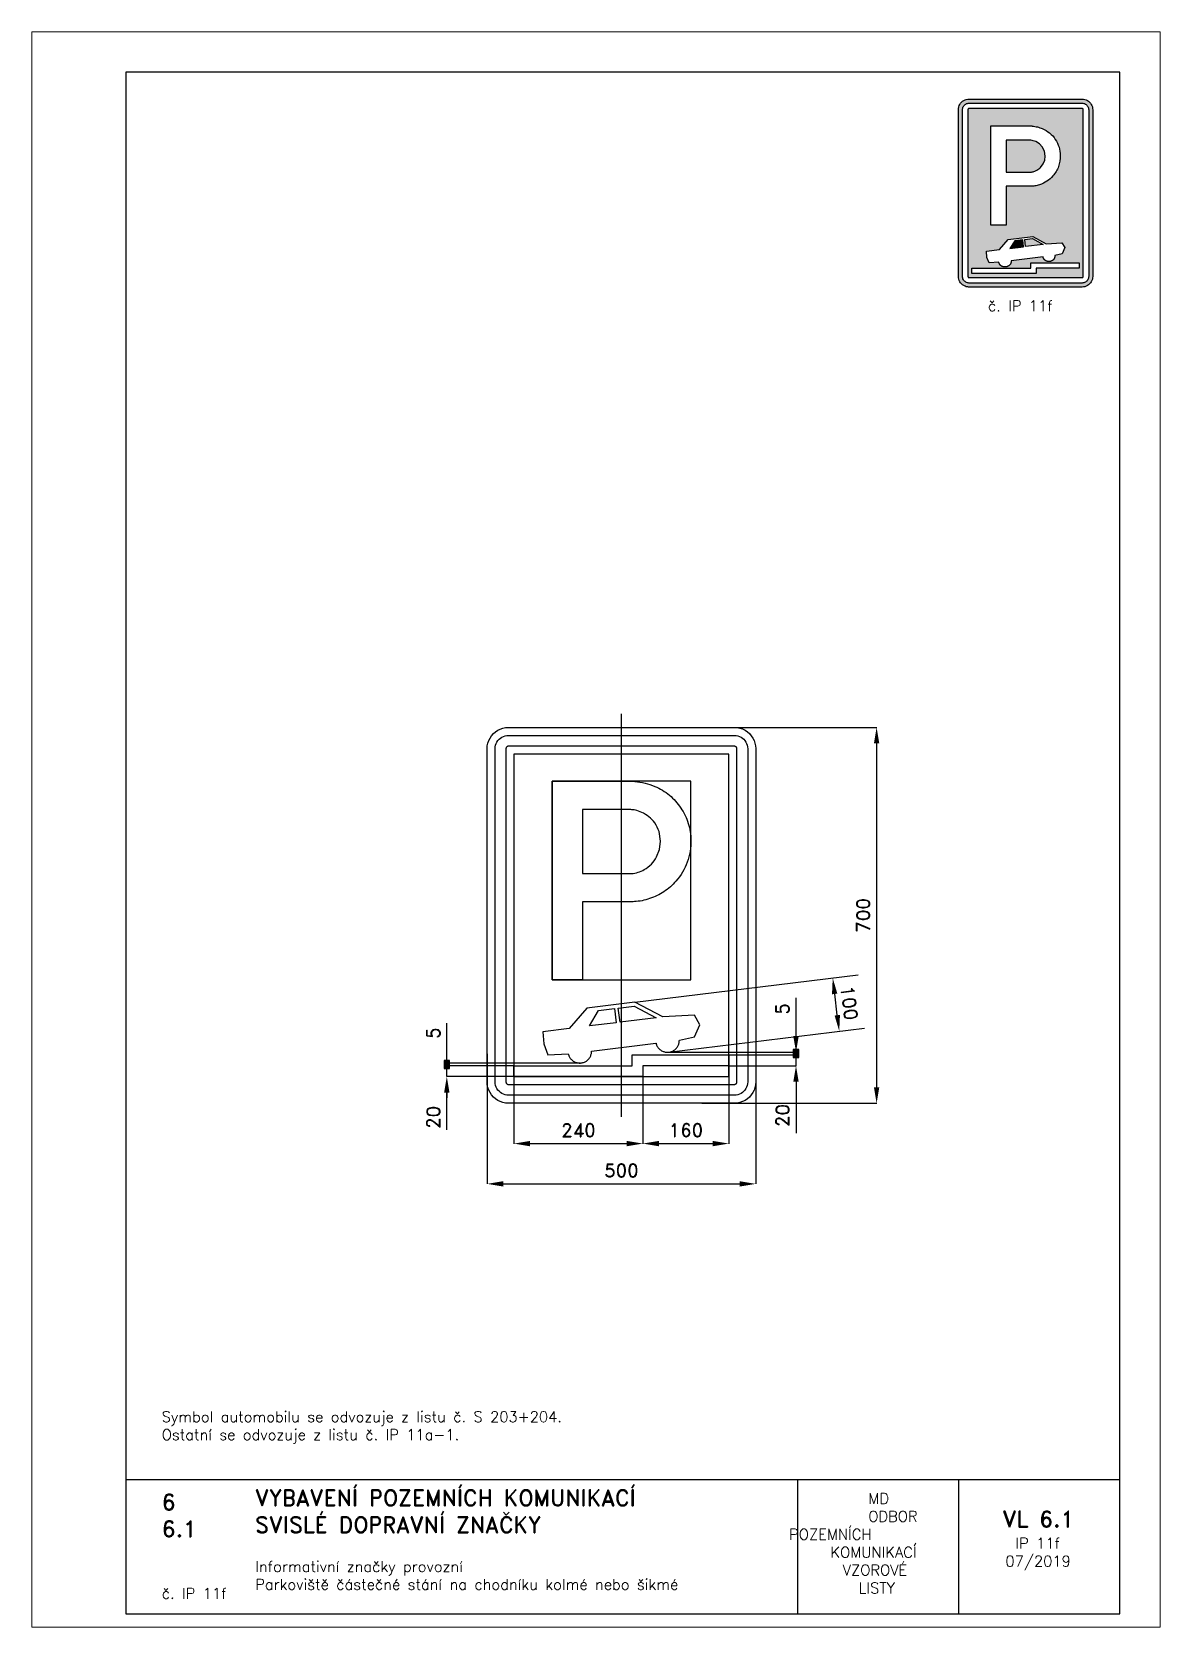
# Paper-space layout 'IP 11f' of a CAD drawing. Header units: millimetres. Extents: x 0 to 210, y 0 to 297.
# The model-space entities are those that its viewports show. They can reach past a viewport. Long polylines and large blocks are cut down to what shows.
import ezdxf

# ---------------------------------------------------------------- set-up
doc = ezdxf.new("R2010")
doc.units = ezdxf.units.MM
doc.header["$LTSCALE"] = 5
doc.linetypes.add('ČERCHOVANÁX2', pattern=[2, 1, -0.5, 0, -0.5])
doc.linetypes.add('ČÁRKOVANÁX2', pattern=[1.5, 1, -0.5])
for name, color, linetype in [('Kóty', 2, 'Continuous'), ('Rozpiska', 7, 'Continuous'), ('Značka', 7, 'Continuous')]:
    doc.layers.add(name, color=color, linetype=linetype)
doc.layers.add('Rámeček', color=6, linetype='Continuous', plot=False)
doc.styles.get("Standard").update_dxf_attribs({"font": 'romand.shx', "height": 25})
doc.dimstyles.get("Standard").update_dxf_attribs({"dimtxt": 25, "dimasz": 30, "dimexe": 0.18, "dimexo": 0.0625, "dimgap": 12.5, "dimtad": 1, "dimdec": 0, "dimzin": 0, "dimdsep": 46, "dimtxsty": 'Standard', "dimcen": 0.09, "dimadec": 0, "dimazin": 0, "dimtfac": 1, "dimtdec": 0, "dimtofl": 0, "dimtmove": 0, "dimatfit": 3, "dimfxl": 1, "dimtolj": 1, "dimtzin": 0, "dimarcsym": 0})

psp = doc.layouts.new('IP 11f')

# ---------------------------------------------------------------- texts
at = {"layer": 'Rozpiska', "color": 7, "attachment_point": 1}
for s, width, gutter_width, heights, insert, char_height in [('\\pi5.45238;č. IP 11f', 25, 75, [0], (172.4999999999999, 247.0033418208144), 2), ('\\PSymbol automobilu se odvozuje z listu č. S 203+204.{\\H1.83333x; }\\POstatní se odvozuje z listu č. IP 11a-1.{\\H1.55556x; }', 155.5010732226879, 100, [0], (24.16971776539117, 43.48877299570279), 2), ('6', 149.04217740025, 100, [0], (24.16971776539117, 24.77143633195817), 3), ('{\\C6;VYBAVENÍ POZEMNÍCH KOMUNIKACÍ\\P}SVISLÉ DOPRAVNÍ ZNAČKY{\\H1.34524x; }', 149.04217740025, 100, [0], (41.56166878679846, 25.56072462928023), 3), ('\\pi14.7414;{\\C6;MD\\P\\pi2.36044;}ODBOR POZEMNÍCH{\\H1.57143x; }\\P\\pi7.69378;KOMUNIKACÍ{\\H1.5x; }\\P\\pi9.97949;{\\C6;VZOROVÉ\\H1.47619x; \\H0.67742x;\\P\\pi12.93187;LISTY\\H1.26984x; }', 33.10184048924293, 100, [0], (140.9534725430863, 24.94523992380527), 2), ('\\pi1.03113;{\\H1.5x;\\C6;VL 6.1\\P\\pi3.41206;\\H0.66667x;IP 11f\\H1.66666x; \\H0.6x;\\P\\pi1.5549;07/2019\\H1.80159x; }', 16.06225436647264, 100, [0], (179.6550617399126, 21.60975232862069), 2), ('6.1', 149.04217740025, 100, [0], (24.16971776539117, 19.77734483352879), 3), ('{\\C6;Informativní značky provozní\\P}Parkoviště částečné stání na chodníku kolmé nebo šikmé{\\H1.83333x; }', 149.04217740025, 100, [0], (41.56166878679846, 12.28505153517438), 2), ('{\\C6;č. IP 11f}', 18.33049291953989, 100, [2.666666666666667], (24.16971776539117, 7.277565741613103), 2)]:
    psp.add_mtext_dynamic_manual_height_columns(s, width=width, gutter_width=gutter_width, heights=heights, dxfattribs=dict(at, insert=insert, char_height=char_height))

msp = doc.modelspace()

# ---------------------------------------------------------------- texts
at = {"layer": 'Kóty', "color": 2, "insert": (424.2117274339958, -163.1879418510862), "char_height": 25, "attachment_point": 5, "rotation": 277.000413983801}
msp.add_mtext('\\A1;100', dxfattribs=at)
at = {"layer": 'Kóty', "char_height": 25, "attachment_point": 5, "rotation": 90}
for s, insert in [('\\A1;5', (300.0000000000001, -174.1406666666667)), ('\\A1;5', (-349.9999999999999, -219.1666666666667)), ('\\A1;20', (300.0000000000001, -372.7380952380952)), ('\\A1;20', (-349.9999999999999, -376.1446766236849))]:
    msp.add_mtext(s, dxfattribs=dict(at, insert=insert))

# ---------------------------------------------------------------- blocks, each defined once
blk = doc.blocks.new('*D0')
at = {"layer": 'Defpoints', "color": 0, "transparency": 16777216}
for p in [(-200, -300), (40, -300), (39.99999999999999, -425)]:
    blk.add_point(p, dxfattribs=at)
at = {"layer": 'Kóty', "color": 0, "lineweight": -2, "transparency": 16777216}
for p, q in [((-200, -300.0625), (-200, -425.18)), ((40, -300.0625), (39.99999999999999, -425.18)), ((-170, -425), (9.999999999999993, -425))]:
    blk.add_line(p, q, dxfattribs=at)
at = {"layer": 'Kóty', "color": 0, "transparency": 16777216}
for points in [[(-170, -420), (-170, -430), (-200, -425)], [(9.999999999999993, -420), (9.999999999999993, -430), (39.99999999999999, -425)]]:
    blk.add_solid(points, dxfattribs=at)
at = {"layer": 'Kóty', "color": 0, "transparency": 16777216, "insert": (-80, -400), "char_height": 25, "attachment_point": 5}
blk.add_mtext('\\A1;240', dxfattribs=at)
blk = doc.blocks.new('*D1')
at = {"layer": 'Defpoints', "color": 0, "transparency": 16777216}
for p in [(200, -280), (40, -300.0625), (200, -425)]:
    blk.add_point(p, dxfattribs=at)
at = {"layer": 'Kóty', "color": 0, "lineweight": -2, "transparency": 16777216}
for p, q in [((200, -280.0625), (200, -425.18)), ((40, -300.125), (39.99999999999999, -425.18)), ((70, -425), (170, -425))]:
    blk.add_line(p, q, dxfattribs=at)
at = {"layer": 'Kóty', "color": 0, "transparency": 16777216}
for points in [[(70, -420), (70, -430), (39.99999999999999, -425)], [(170, -420), (170, -430), (200, -425)]]:
    blk.add_solid(points, dxfattribs=at)
at = {"layer": 'Kóty', "color": 0, "transparency": 16777216, "insert": (120, -400), "char_height": 25, "attachment_point": 5}
blk.add_mtext('\\A1;160', dxfattribs=at)
blk = doc.blocks.new('*D2')
at = {"layer": 'Defpoints', "color": 0, "transparency": 16777216}
for p in [(165.0255582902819, 350), (149.5314258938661, -350), (474.9999999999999, -350.0000000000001)]:
    blk.add_point(p, dxfattribs=at)
at = {"layer": 'Kóty', "color": 0, "lineweight": -2, "transparency": 16777216}
for p, q in [((165.0880582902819, 350), (475.1800000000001, 349.9999999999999)), ((475.0000000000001, 319.9999999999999), (474.9999999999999, -320.0000000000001)), ((149.5939258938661, -350), (475.1799999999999, -350.0000000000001))]:
    blk.add_line(p, q, dxfattribs=at)
at = {"layer": 'Kóty', "color": 0, "transparency": 16777216}
for points in [[(470.0000000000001, 319.9999999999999), (480.0000000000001, 319.9999999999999), (475.0000000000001, 349.9999999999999)], [(469.9999999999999, -320.0000000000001), (479.9999999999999, -320.0000000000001), (474.9999999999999, -350.0000000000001)]]:
    blk.add_solid(points, dxfattribs=at)
at = {"layer": 'Kóty', "color": 0, "transparency": 16777216, "insert": (450, 3.081967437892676e-14), "char_height": 25, "attachment_point": 5, "rotation": 90}
blk.add_mtext('\\A1;700', dxfattribs=at)
blk = doc.blocks.new('*D3')
at = {"layer": 'Defpoints', "color": 0, "transparency": 16777216}
for p in [(-250, -257.6139345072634), (250, -254.974), (250, -500)]:
    blk.add_point(p, dxfattribs=at)
at = {"layer": 'Kóty', "color": 0, "lineweight": -2, "transparency": 16777216}
for p, q in [((-250, -257.6764345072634), (-250, -500.18)), ((250, -255.0365), (250, -500.18)), ((-220, -500), (220, -500))]:
    blk.add_line(p, q, dxfattribs=at)
at = {"layer": 'Kóty', "color": 0, "transparency": 16777216}
for points in [[(-220, -495), (-220, -505), (-250, -500)], [(220, -495), (220, -505), (250, -500)]]:
    blk.add_solid(points, dxfattribs=at)
at = {"layer": 'Kóty', "color": 0, "transparency": 16777216, "insert": (-2.689090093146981e-14, -475), "char_height": 25, "attachment_point": 5}
blk.add_mtext('\\A1;500', dxfattribs=at)

# ---------------------------------------------------------------- dimensions: what is measured, and where the dimension line sits
at = {"layer": 'Kóty'}
dim = msp.add_linear_dim(base=(474.9999999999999, -350.0000000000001), p1=(165.0255582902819, 350), p2=(149.5314258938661, -350), angle=90, dimstyle='Standard', dxfattribs=at)
dim.commit()
dim.dimension.update_dxf_attribs({"geometry": '*D2', "text_midpoint": (450, 3.081967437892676e-14)})
for base, p1, p2, picture, middle in [((250, -500), (-250, -257.6139345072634), (250, -254.974), '*D3', (-2.689090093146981e-14, -475)), ((200, -425), (40, -300.0625), (200, -280), '*D1', (120, -400)), ((39.99999999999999, -425), (-200, -300), (40, -300), '*D0', (-80, -400))]:
    dim = msp.add_linear_dim(base=base, p1=p1, p2=p2, dimstyle='Standard', dxfattribs=at)
    dim.commit()
    dim.dimension.update_dxf_attribs({"geometry": picture, "text_midpoint": middle})

# ---------------------------------------------------------------- hatches: boundary and pattern name
at = {"layer": 'Kóty'}
h = msp.add_hatch(color=256, dxfattribs=at)
h.dxf.hatch_style = 1
h.paths.add_polyline_path([(320, -260.0001000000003), (330, -260.0001000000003), (330, -250.0001000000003), (320, -250.0001000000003)])
h = msp.add_hatch(color=256, dxfattribs=at)
h.dxf.hatch_style = 1
h.paths.add_polyline_path([(320, -265.0001000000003), (330, -265.0001000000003), (330, -255.0001000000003), (320, -255.0001000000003)])
h = msp.add_hatch(color=256, dxfattribs=at)
h.dxf.hatch_style = 1
h.paths.add_polyline_path([(-330, -280), (-320, -280), (-320, -270), (-330, -270)])
h = msp.add_hatch(color=256, dxfattribs=at)
h.dxf.hatch_style = 1
h.paths.add_polyline_path([(-330, -285), (-320, -285), (-320, -275), (-330, -275)])

# ---------------------------------------------------------------- linework, layer by layer
at = {"layer": 'Kóty', "color": 2}
for p, q in [((25.00099999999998, -161.843), (440.4427719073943, -110.830117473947)), ((401.834325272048, -186.0751675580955), (396.9618660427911, -146.3945418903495)), ((87.40166509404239, -254.9102713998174), (452.6278220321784, -210.0634594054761))]:
    msp.add_line(p, q, dxfattribs=at)
at = {"layer": 'Kóty'}
for p, q in [((325, -224.9740000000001), (325, -153.3073333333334)), ((-325, -270), (-325, -200.8378645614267)), ((325, -230.0001000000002), (325, -200.0001000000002)), ((85.97149999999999, -254.974), (325.18, -254.9740000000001)), ((200.0625, -260.0001000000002), (325.18, -260.0001000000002)), ((-76.05538292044, -274.9736035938), (-325.18, -274.9736035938)), ((-200.0275000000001, -280), (-325.18, -280)), ((-200.0625, -280), (-325.18, -280)), ((-200.125, -280), (-325.18, -280)), ((200.0625, -280), (325.18, -280)), ((325, -290.0001000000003), (325, -320.0001000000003)), ((-200.0275000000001, -300), (-325.18, -300)), ((-325, -310), (-325, -340)), ((-325, -310), (-325, -340)), ((325, -310), (324.9999999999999, -405.4761904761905)), ((-325, -399.1621354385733), (-325, -330))]:
    msp.add_line(p, q, dxfattribs=at)
for points in [[(320, -260.0001000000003), (330, -260.0001000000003), (330, -250.0001000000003), (320, -250.0001000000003)], [(320, -265.0001000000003), (330, -265.0001000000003), (330, -255.0001000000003), (320, -255.0001000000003)], [(-330, -280), (-320, -280), (-320, -270), (-330, -270)], [(-330, -285), (-320, -285), (-320, -275), (-330, -275)]]:
    msp.add_lwpolyline(points, close=True, dxfattribs=at)
for points in [[(320, -250.0001000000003), (330, -260.0001000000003)], [(330, -250.0001000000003), (320, -260.0001000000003)], [(320, -255.0001000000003), (330, -265.0001000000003)], [(330, -255.0001000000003), (320, -265.0001000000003)], [(325, -280), (325.0261000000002, -254.9740000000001)], [(-330, -270), (-320, -280)], [(-320, -270), (-330, -280)], [(-330, -275), (-320, -285)], [(-320, -275), (-330, -285)], [(-325, -299.9999999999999), (-325, -275)]]:
    msp.add_lwpolyline(points, dxfattribs=at)
at = {"layer": 'Kóty', "color": 2}
for points in [[(401.9245923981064, -145.7851593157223), (391.9991396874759, -147.0039244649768), (393.3055705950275, -116.618183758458)], [(406.7970516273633, -185.4657849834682), (396.8715989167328, -186.6845501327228), (405.4906207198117, -215.851525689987)]]:
    msp.add_solid(points, dxfattribs=at)
at = {"layer": 'Kóty'}
for points in [[(320, -224.9740000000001), (330, -224.9740000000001), (325, -254.9740000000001)], [(320, -310), (330, -310), (325, -280)], [(-330, -330), (-320, -330), (-325, -300)]]:
    msp.add_solid(points, dxfattribs=at)
at = {"layer": 'Značka', "color": 6, "linetype": 'ČERCHOVANÁX2', "ltscale": 5}
msp.add_lwpolyline([(0, -375), (0, 375)], dxfattribs=at)
at = {"layer": 'Značka', "color": 5}
for points in [[(-210, -350), (-210.2000000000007, -349.9995000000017), (-210.2999999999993, -349.9988000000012, -0.0321716), (-215.5, -349.6369999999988), (-220.6000000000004, -348.5822999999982), (-225.5, -346.9226999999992), (-230.1000000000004, -344.5885000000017), (-234.3999999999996, -341.7139999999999), (-238.2999999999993, -338.2842999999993), (-241.7000000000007, -334.4026000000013), (-244.6000000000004, -330.0905999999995), (-246.8999999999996, -325.460500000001), (-248.6000000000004, -320.5548999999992), (-249.7000000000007, -315.4766999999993), (-250, -310.3139999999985), (-250, -310.1569999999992), (-250, -310), (-250, 310), (-250, 310.1569999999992), (-250, 310.3139999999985), (-249.6000000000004, 315.4789999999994), (-248.6000000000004, 320.5550000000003), (-246.8999999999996, 325.4639999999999), (-244.6000000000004, 330.0910000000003), (-241.7000000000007, 334.4019999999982), (-238.2999999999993, 338.2839999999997), (-234.3999999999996, 341.7170000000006), (-230.1000000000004, 344.5889999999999), (-225.5, 346.905999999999), (-220.6000000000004, 348.5819999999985), (-215.5, 349.6539999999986, -0.0367311), (-210.2999999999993, 349.9989999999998), (-210.2000000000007, 350), (-210, 350), (210, 350), (210.2000000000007, 350), (210.2999999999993, 349.9989999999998, -0.0321716), (215.5, 349.6369999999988), (220.6000000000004, 348.5819999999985), (225.5, 346.9229999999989), (230.1000000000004, 344.5889999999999), (234.3999999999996, 341.7139999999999), (238.2999999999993, 338.2839999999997), (241.7000000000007, 334.4029999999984), (244.6000000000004, 330.0910000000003), (246.8999999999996, 325.4599999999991), (248.6000000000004, 320.5550000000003), (249.7000000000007, 315.476999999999), (250, 310.3139999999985), (250, 310.1569999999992), (250, 310), (250, -310), (250, -310.1569999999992), (250, -310.3139999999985), (249.6000000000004, -315.4791000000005), (248.6000000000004, -320.5548999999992), (246.8999999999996, -325.4635999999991), (244.6000000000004, -330.0905999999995), (241.7000000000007, -334.4016999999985), (238.2999999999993, -338.2842999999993), (234.3999999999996, -341.7171999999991), (230.1000000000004, -344.5885000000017), (225.5, -346.9061000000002), (220.6000000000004, -348.5822999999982), (215.5, -349.6542000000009, -0.0367341), (210.2999999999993, -349.9988000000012), (210.2000000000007, -349.9995999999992), (210, -350), (-210, -350)], [(-210, -335), (-210.1000000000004, -334.9997000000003), (-210.2000000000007, -334.9991999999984, -0.0321601), (-213.3999999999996, -334.7730999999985), (-216.6000000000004, -334.1139000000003), (-219.7000000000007, -333.0767000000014), (-222.6000000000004, -331.6178), (-225.2999999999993, -329.8211999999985), (-227.7000000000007, -327.6777000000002), (-229.7999999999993, -325.2515999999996), (-231.6000000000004, -322.5565999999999), (-233.1000000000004, -319.6627999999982), (-234.1000000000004, -316.5967999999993), (-234.7999999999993, -313.4229999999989), (-235, -310.1959999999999), (-235, -310.0980000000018), (-235, -310), (-235, 310), (-235, 310.0980000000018), (-235, 310.1959999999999), (-234.7999999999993, 313.4239999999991), (-234.1000000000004, 316.5970000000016), (-233.1000000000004, 319.6650000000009), (-231.6000000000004, 322.5570000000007), (-229.7999999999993, 325.2510000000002), (-227.7000000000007, 327.6779999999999), (-225.2999999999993, 329.8230000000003), (-222.6000000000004, 331.6179999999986), (-219.7000000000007, 333.0659999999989), (-216.6000000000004, 334.1140000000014), (-213.3999999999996, 334.7839999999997, -0.0367287), (-210.2000000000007, 334.9989999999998), (-210.1000000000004, 335), (-210, 335), (210, 335), (210.1000000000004, 335), (210.2000000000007, 334.9989999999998, -0.0321789), (213.3999999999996, 334.773000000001), (216.6000000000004, 334.1140000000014), (219.7000000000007, 333.0770000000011), (222.6000000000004, 331.6179999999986), (225.2999999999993, 329.8209999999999), (227.7000000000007, 327.6779999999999), (229.7999999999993, 325.2520000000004), (231.6000000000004, 322.5570000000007), (233.1000000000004, 319.6630000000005), (234.1000000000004, 316.5970000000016), (234.7999999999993, 313.4229999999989), (235, 310.1959999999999), (235, 310.0980000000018), (235, 310), (235, -310), (235, -310.0980000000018), (235, -310.1959999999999), (234.7999999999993, -313.4239999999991), (234.1000000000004, -316.5967999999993), (233.1000000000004, -319.6647999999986), (231.6000000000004, -322.5565999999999), (229.7999999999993, -325.2511000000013), (227.7000000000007, -327.6777000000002), (225.2999999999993, -329.8233), (222.6000000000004, -331.6178), (219.7000000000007, -333.0662999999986), (216.6000000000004, -334.1139000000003), (213.3999999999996, -334.7838999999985), (210.2000000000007, -334.9991999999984), (210.1000000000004, -334.9997000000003), (210, -335), (-210, -335)], [(-129.2000000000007, -119.9609999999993), (-129.2000000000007, 250.0390000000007), (20.5, 250.0390000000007), (22.70000000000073, 249.7540000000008), (24.89999999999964, 249.4599999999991, -0.0253522), (43.89999999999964, 246.0109999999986, -0.042933), (62.20000000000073, 240.018, -0.0795852), (89.39999999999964, 223.7220000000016, -0.076468), (110.5, 199.7419999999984, -0.0768591), (124.5, 171.2129999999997, -0.0757333), (129.2000000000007, 139.7710000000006, -0.09403439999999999), (122.6000000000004, 99.08699999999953, -0.0983727), (101.5, 63.84400000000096, -0.0732822), (79.20000000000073, 43.98800000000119, -0.067707), (52.39999999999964, 31.12199999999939, -0.0342059), (38.39999999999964, 27.28199999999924, -0.0378679), (24.10000000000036, 25.49499999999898), (21.70000000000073, 25.38300000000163), (19.29999999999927, 25.30199999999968), (-72.5, 25.30199999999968), (-72.5, -119.9609999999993), (-129.2000000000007, -119.9609999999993)], [(-72.5, 196.8899999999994), (-72.5, 77.87299999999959), (15.10000000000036, 77.87299999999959), (16.79999999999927, 77.875), (18.60000000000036, 77.91100000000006, 0.0671332), (30.89999999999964, 80.10099999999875, 0.0577061), (42.39999999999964, 85.31100000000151, 0.07172569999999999), (55.70000000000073, 95.39600000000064, 0.0745311), (65.5, 108.7829999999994), (71.10000000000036, 122.7849999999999), (72.79999999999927, 137.844000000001), (70.10000000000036, 155.7910000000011, 0.08373560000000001), (62.10000000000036, 171.9150000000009, 0.0733358), (51.29999999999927, 183.4540000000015, 0.0660673), (37.79999999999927, 191.648000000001), (28.70000000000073, 195.0410000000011, 0.0492476), (19.20000000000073, 196.6970000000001), (17.70000000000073, 196.8050000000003), (16.29999999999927, 196.8899999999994), (-72.5, 196.8899999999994)], [(-98.945, -258.0225, 0.00632606), (-98.42500000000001, -259.7908, 0.0190587), (-97.81700000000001, -261.5268, 0.0377045), (-96.55200000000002, -264.1078, 0.0345631), (-94.924, -266.4883, 0.0336783), (-93.02100000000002, -268.6505, 0.0344289), (-90.845, -270.5318, 0.0345999), (-88.451, -272.1285, 0.03441830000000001), (-85.858, -273.3818, 0.03438869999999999), (-83.13099999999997, -274.3042, 0.034421), (-80.304, -274.8441, 0.0344197), (-77.43200000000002, -275.0293, 0.0344156), (-74.56099999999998, -274.8191, 0.03441780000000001), (-71.738, -274.2544, 0.0344288), (-69.02000000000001, -273.3083, 0.0344211), (-66.44, -272.0325, 0.0343453), (-64.05799999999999, -270.4149, 0.03441930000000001), (-61.89500000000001, -268.5145, 0.0347564), (-60.01499999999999, -266.336, 0.03439469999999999), (-58.423, -263.9412, 0.0330108), (-57.16499999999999, -261.3494, 0.0345597), (-56.226, -258.6211, 0.0397614), (-55.702, -255.7952, 0.0173462), (-55.578, -254.246), (-55.52599999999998, -252.691), (-55.524, -252.691), (64.142, -237.998), (64.39599999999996, -237.967), (64.916, -239.735, 0.0190509), (65.52299999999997, -241.471, 0.0376996), (66.78899999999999, -244.052, 0.0345588), (68.41700000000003, -246.433, 0.03367419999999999), (70.32, -248.595, 0.0344392), (72.49599999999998, -250.476, 0.03460299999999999), (74.88999999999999, -252.073, 0.0344208), (77.48199999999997, -253.326, 0.0343853), (80.209, -254.248, 0.0344198), (83.03699999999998, -254.788, 0.03441959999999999), (85.90899999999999, -254.974, 0.0344156), (88.77999999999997, -254.763, 0.03441780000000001), (91.60300000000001, -254.199, 0.0344285), (94.32099999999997, -253.253, 0.0344142), (96.90100000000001, -251.977, 0.0343484), (99.28300000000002, -250.359, 0.03441909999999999), (101.446, -248.459, 0.0347566), (103.326, -246.28, 0.0343991), (104.918, -243.886, 0.0330013), (106.176, -241.294, 0.0345648), (107.115, -238.565, 0.0397666), (107.639, -235.739, 0.0173462), (107.7619999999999, -234.191), (107.815, -232.636), (107.817, -232.635), (136.138, -225.92), (146.021, -203.836), (135.915, -186.006), (77.30199999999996, -189.245), (25.00099999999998, -161.843), (-64.328, -172.812), (-97.102, -210.659), (-146.021, -216.666), (-144.653, -239.527), (-136.811, -259.4335), (-99.19899999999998, -258.0537), (-98.945, -258.0225)]]:
    msp.add_lwpolyline(points, format="xyb", dxfattribs=at)
for points in [[(-210, -315), (210, -315), (210, -315), (210, -315), (210.7000000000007, -314.9550000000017), (211.2999999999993, -314.8230000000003), (211.8999999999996, -314.6150000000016), (212.5, -314.3240000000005), (213.1000000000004, -313.9639999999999), (213.5, -313.5360000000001), (214, -313.0499999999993), (214.2999999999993, -312.5109999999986), (214.6000000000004, -311.9330000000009), (214.7999999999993, -311.3189999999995), (215, -310.6850000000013), (215, -310.0390000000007), (215, -310.0200000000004), (215, -310), (215, 310), (215, 310.0200000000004), (215, 310.0390000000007), (215, 310.6850000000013), (214.7999999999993, 311.3189999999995), (214.6000000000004, 311.9330000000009), (214.2999999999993, 312.5109999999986), (214, 313.0499999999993), (213.5, 313.5360000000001), (213.1000000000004, 313.9650000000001), (212.5, 314.3240000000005), (211.8999999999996, 314.6130000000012), (211.2999999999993, 314.8230000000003), (210.7000000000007, 314.9569999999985), (210, 315), (210, 315), (210, 315), (-210, 315), (-210, 315), (-210, 315), (-210.7000000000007, 314.9550000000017), (-211.2999999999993, 314.8230000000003), (-211.8999999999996, 314.6150000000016), (-212.5, 314.3240000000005), (-213.1000000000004, 313.9639999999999), (-213.5, 313.5360000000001), (-214, 313.0499999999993), (-214.2999999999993, 312.5109999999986), (-214.6000000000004, 311.9330000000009), (-214.7999999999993, 311.3189999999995), (-215, 310.6850000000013), (-215, 310.0390000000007), (-215, 310.0200000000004), (-215, 310), (-215, -310), (-215, -310.0200000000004), (-215, -310.0390000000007), (-215, -310.6850000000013), (-214.7999999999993, -311.3189999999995), (-214.6000000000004, -311.9330000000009), (-214.2999999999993, -312.5109999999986), (-214, -313.0499999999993), (-213.5, -313.5360000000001), (-213.1000000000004, -313.9650000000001), (-212.5, -314.3240000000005), (-211.8999999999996, -314.6130000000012), (-211.2999999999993, -314.8230000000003), (-210.7000000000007, -314.9569999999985), (-210, -315), (-210, -315), (-210, -315)], [(-12.94400000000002, -173.699), (-9.722999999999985, -199.93), (-59.52700000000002, -206.046), (-42.54300000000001, -177.333), (-12.94400000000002, -173.699)], [(23.66000000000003, -169.205), (64.83299999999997, -190.776), (-2.632999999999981, -199.06), (-5.854000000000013, -172.828), (23.66000000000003, -169.205)], [(40, -300), (-200, -300), (-200, -280), (20, -280), (20, -260.0001000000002), (200, -260.0001000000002), (200, -280), (40, -280), (40, -300)]]:
    msp.add_lwpolyline(points, dxfattribs=at)
at = {"layer": 'Značka', "color": 6, "linetype": 'ČÁRKOVANÁX2', "ltscale": 2.5}
for points in [[(-200, -300), (200, -300), (200, 300), (-200.0000000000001, 300)], [(-129.2000000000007, -119.9609999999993), (129.1829999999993, -119.9609999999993), (129.1829999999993, 250.0390000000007), (-129.2000000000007, 250.0390000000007)]]:
    msp.add_lwpolyline(points, close=True, dxfattribs=at)

msp.set_redraw_order([(e.dxf.handle, doc.entitydb.next_handle()) for e in msp.query("TEXT MTEXT ATTDEF DIMENSION ARC_DIMENSION")])  # texts and dimensions are drawn at this point

# ---------------------------------------------------------------- hatches: boundary and pattern name
at = {"layer": 'Značka'}
h = psp.add_hatch(color=170, dxfattribs=at)
h.dxf.hatch_style = 1
edge = h.paths.add_edge_path()
edge.add_line((174.4612313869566, 249.4945939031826), (174.4512313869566, 249.4946189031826))
edge.add_line((174.4512313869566, 249.4946189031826), (174.4462313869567, 249.4946539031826))
edge.add_arc((174.4565762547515, 251.5208169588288), 2.026189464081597, 262.33242950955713, 269.7074706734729, ccw=False)
edge.add_line((174.1862313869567, 249.5127439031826), (173.9312313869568, 249.5654789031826))
edge.add_line((173.9312313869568, 249.5654789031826), (173.6862313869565, 249.6484589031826))
edge.add_line((173.6862313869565, 249.6484589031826), (173.4562313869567, 249.7651689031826))
edge.add_line((173.4562313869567, 249.7651689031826), (173.2412313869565, 249.9088939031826))
edge.add_line((173.2412313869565, 249.9088939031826), (173.0462313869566, 250.0803789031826))
edge.add_line((173.0462313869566, 250.0803789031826), (172.8762313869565, 250.2744639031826))
edge.add_line((172.8762313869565, 250.2744639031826), (172.7312313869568, 250.4900639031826))
edge.add_line((172.7312313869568, 250.4900639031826), (172.6162313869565, 250.7215689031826))
edge.add_line((172.6162313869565, 250.7215689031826), (172.5312313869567, 250.9668489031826))
edge.add_line((172.5312313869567, 250.9668489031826), (172.4762313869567, 251.2207589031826))
edge.add_line((172.4762313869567, 251.2207589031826), (172.4612313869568, 251.4788939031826))
edge.add_line((172.4612313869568, 251.4788939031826), (172.4612313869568, 251.4867439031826))
edge.add_line((172.4612313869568, 251.4867439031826), (172.4612313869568, 251.4945939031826))
edge.add_line((172.4612313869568, 251.4945939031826), (172.4612313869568, 282.4945939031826))
edge.add_line((172.4612313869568, 282.4945939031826), (172.4612313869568, 282.5024439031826))
edge.add_line((172.4612313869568, 282.5024439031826), (172.4612313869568, 282.5102939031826))
edge.add_line((172.4612313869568, 282.5102939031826), (172.4812313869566, 282.7685439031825))
edge.add_line((172.4812313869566, 282.7685439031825), (172.5312313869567, 283.0223439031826))
edge.add_line((172.5312313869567, 283.0223439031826), (172.6162313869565, 283.2677939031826))
edge.add_line((172.6162313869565, 283.2677939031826), (172.7312313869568, 283.4991439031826))
edge.add_line((172.7312313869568, 283.4991439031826), (172.8762313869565, 283.7146939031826))
edge.add_line((172.8762313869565, 283.7146939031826), (173.0462313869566, 283.9087939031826))
edge.add_line((173.0462313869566, 283.9087939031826), (173.2412313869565, 284.0804439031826))
edge.add_line((173.2412313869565, 284.0804439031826), (173.4562313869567, 284.2240439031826))
edge.add_line((173.4562313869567, 284.2240439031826), (173.6862313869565, 284.3398939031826))
edge.add_line((173.6862313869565, 284.3398939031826), (173.9312313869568, 284.4236939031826))
edge.add_line((173.9312313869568, 284.4236939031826), (174.1862313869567, 284.4772939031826))
edge.add_line((174.1862313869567, 284.4772939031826), (174.4462313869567, 284.4945439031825))
edge.add_line((174.4462313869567, 284.4945439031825), (174.4512313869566, 284.4945939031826))
edge.add_line((174.4512313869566, 284.4945939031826), (174.4612313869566, 284.4945939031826))
edge.add_line((174.4612313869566, 284.4945939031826), (195.4612313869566, 284.4945939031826))
edge.add_line((195.4612313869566, 284.4945939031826), (195.4712313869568, 284.4945939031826))
edge.add_line((195.4712313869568, 284.4945939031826), (195.4762313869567, 284.4945439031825))
edge.add_arc((195.4658089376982, 282.4683758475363), 2.02619486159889, 82.33023644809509, 89.70527761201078, ccw=False)
edge.add_line((195.7362313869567, 284.4764439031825), (195.9912313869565, 284.4236939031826))
edge.add_line((195.9912313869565, 284.4236939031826), (196.2362313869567, 284.3407439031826))
edge.add_line((196.2362313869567, 284.3407439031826), (196.4662313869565, 284.2240439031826))
edge.add_line((196.4662313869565, 284.2240439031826), (196.6812313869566, 284.0802939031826))
edge.add_line((196.6812313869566, 284.0802939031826), (196.8762313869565, 283.9087939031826))
edge.add_line((196.8762313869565, 283.9087939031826), (197.0462313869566, 283.7147439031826))
edge.add_line((197.0462313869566, 283.7147439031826), (197.1912313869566, 283.4991439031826))
edge.add_line((197.1912313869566, 283.4991439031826), (197.3062313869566, 283.2675939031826))
edge.add_line((197.3062313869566, 283.2675939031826), (197.3912313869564, 283.0223439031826))
edge.add_line((197.3912313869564, 283.0223439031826), (197.4462313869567, 282.7684439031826))
edge.add_line((197.4462313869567, 282.7684439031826), (197.4612313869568, 282.5102939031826))
edge.add_line((197.4612313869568, 282.5102939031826), (197.4612313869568, 282.5024439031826))
edge.add_line((197.4612313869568, 282.5024439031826), (197.4612313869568, 282.4945939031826))
edge.add_line((197.4612313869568, 282.4945939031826), (197.4612313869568, 251.4945939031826))
edge.add_line((197.4612313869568, 251.4945939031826), (197.4612313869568, 251.4867439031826))
edge.add_line((197.4612313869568, 251.4867439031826), (197.4612313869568, 251.4788939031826))
edge.add_line((197.4612313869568, 251.4788939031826), (197.4412313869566, 251.2206389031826))
edge.add_line((197.4412313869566, 251.2206389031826), (197.3912313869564, 250.9668489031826))
edge.add_line((197.3912313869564, 250.9668489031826), (197.3062313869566, 250.7214139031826))
edge.add_line((197.3062313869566, 250.7214139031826), (197.1912313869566, 250.4900639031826))
edge.add_line((197.1912313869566, 250.4900639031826), (197.0462313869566, 250.2745089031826))
edge.add_line((197.0462313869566, 250.2745089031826), (196.8762313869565, 250.0803789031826))
edge.add_line((196.8762313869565, 250.0803789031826), (196.6812313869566, 249.9087339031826))
edge.add_line((196.6812313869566, 249.9087339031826), (196.4662313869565, 249.7651689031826))
edge.add_line((196.4662313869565, 249.7651689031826), (196.2362313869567, 249.6492889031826))
edge.add_line((196.2362313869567, 249.6492889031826), (195.9912313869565, 249.5654789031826))
edge.add_line((195.9912313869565, 249.5654789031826), (195.7362313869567, 249.5118839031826))
edge.add_line((195.7362313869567, 249.5118839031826), (195.4762313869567, 249.4946539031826))
edge.add_line((195.4762313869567, 249.4946539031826), (195.4712313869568, 249.4946139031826))
edge.add_line((195.4712313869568, 249.4946139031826), (195.4612313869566, 249.4945939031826))
edge.add_line((195.4612313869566, 249.4945939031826), (174.4612313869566, 249.4945939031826))
edge = h.paths.add_edge_path(flags=16)
edge.add_line((174.4612313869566, 250.2445939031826), (174.4562313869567, 250.2446089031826))
edge.add_line((174.4562313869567, 250.2446089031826), (174.4512313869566, 250.2446339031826))
edge.add_arc((174.4589683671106, 251.4920304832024), 1.247420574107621, 262.2721961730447, 269.6446273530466, ccw=False)
edge.add_line((174.2912313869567, 250.2559389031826), (174.1312313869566, 250.2888989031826))
edge.add_line((174.1312313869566, 250.2888989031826), (173.9762313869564, 250.3407589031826))
edge.add_line((173.9762313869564, 250.3407589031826), (173.8312313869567, 250.4137039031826))
edge.add_line((173.8312313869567, 250.4137039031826), (173.6962313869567, 250.5035339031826))
edge.add_line((173.6962313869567, 250.5035339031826), (173.5762313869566, 250.6107089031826))
edge.add_line((173.5762313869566, 250.6107089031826), (173.4712313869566, 250.7320139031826))
edge.add_line((173.4712313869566, 250.7320139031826), (173.3812313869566, 250.8667639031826))
edge.add_line((173.3812313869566, 250.8667639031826), (173.3062313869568, 251.0114539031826))
edge.add_line((173.3062313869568, 251.0114539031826), (173.2562313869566, 251.1647539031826))
edge.add_line((173.2562313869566, 251.1647539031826), (173.2212313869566, 251.3234439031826))
edge.add_line((173.2212313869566, 251.3234439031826), (173.2112313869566, 251.4847939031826))
edge.add_line((173.2112313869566, 251.4847939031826), (173.2112313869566, 251.4896939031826))
edge.add_line((173.2112313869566, 251.4896939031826), (173.2112313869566, 251.4945939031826))
edge.add_line((173.2112313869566, 251.4945939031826), (173.2112313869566, 282.4945939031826))
edge.add_line((173.2112313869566, 282.4945939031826), (173.2112313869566, 282.4994939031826))
edge.add_line((173.2112313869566, 282.4994939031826), (173.2112313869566, 282.5043939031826))
edge.add_line((173.2112313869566, 282.5043939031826), (173.2212313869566, 282.6657939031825))
edge.add_line((173.2212313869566, 282.6657939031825), (173.2562313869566, 282.8244439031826))
edge.add_line((173.2562313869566, 282.8244439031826), (173.3062313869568, 282.9778439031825))
edge.add_line((173.3062313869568, 282.9778439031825), (173.3812313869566, 283.1224439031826))
edge.add_line((173.3812313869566, 283.1224439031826), (173.4712313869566, 283.2571439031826))
edge.add_line((173.4712313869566, 283.2571439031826), (173.5762313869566, 283.3784939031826))
edge.add_line((173.5762313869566, 283.3784939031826), (173.6962313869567, 283.4857439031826))
edge.add_line((173.6962313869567, 283.4857439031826), (173.8312313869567, 283.5754939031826))
edge.add_line((173.8312313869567, 283.5754939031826), (173.9762313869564, 283.6478939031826))
edge.add_line((173.9762313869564, 283.6478939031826), (174.1312313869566, 283.7002939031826))
edge.add_line((174.1312313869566, 283.7002939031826), (174.2912313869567, 283.7337939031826))
edge.add_line((174.2912313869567, 283.7337939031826), (174.4512313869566, 283.7445439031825))
edge.add_line((174.4512313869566, 283.7445439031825), (174.4562313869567, 283.7445939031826))
edge.add_line((174.4562313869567, 283.7445939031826), (174.4612313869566, 283.7445939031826))
edge.add_line((174.4612313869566, 283.7445939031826), (195.4612313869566, 283.7445939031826))
edge.add_line((195.4612313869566, 283.7445939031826), (195.4662313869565, 283.7445939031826))
edge.add_line((195.4662313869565, 283.7445939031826), (195.4712313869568, 283.7445439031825))
edge.add_arc((195.4635847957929, 282.497880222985), 1.246687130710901, 82.27181423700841, 89.64857249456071, ccw=False)
edge.add_line((195.6312313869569, 283.7332439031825), (195.7912313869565, 283.7002939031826))
edge.add_line((195.7912313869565, 283.7002939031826), (195.9462313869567, 283.6484439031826))
edge.add_line((195.9462313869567, 283.6484439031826), (196.0912313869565, 283.5754939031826))
edge.add_line((196.0912313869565, 283.5754939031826), (196.2262313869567, 283.4856439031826))
edge.add_line((196.2262313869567, 283.4856439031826), (196.3462313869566, 283.3784939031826))
edge.add_line((196.3462313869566, 283.3784939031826), (196.4512313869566, 283.2571939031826))
edge.add_line((196.4512313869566, 283.2571939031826), (196.5412313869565, 283.1224439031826))
edge.add_line((196.5412313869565, 283.1224439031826), (196.6162313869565, 282.9777439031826))
edge.add_line((196.6162313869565, 282.9777439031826), (196.6662313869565, 282.8244439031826))
edge.add_line((196.6662313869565, 282.8244439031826), (196.7012313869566, 282.6657439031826))
edge.add_line((196.7012313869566, 282.6657439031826), (196.7112313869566, 282.5043939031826))
edge.add_line((196.7112313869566, 282.5043939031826), (196.7112313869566, 282.4994939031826))
edge.add_line((196.7112313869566, 282.4994939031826), (196.7112313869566, 282.4945939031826))
edge.add_line((196.7112313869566, 282.4945939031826), (196.7112313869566, 251.4945939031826))
edge.add_line((196.7112313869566, 251.4945939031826), (196.7112313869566, 251.4896939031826))
edge.add_line((196.7112313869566, 251.4896939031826), (196.7112313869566, 251.4847939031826))
edge.add_line((196.7112313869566, 251.4847939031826), (196.7012313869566, 251.3233939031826))
edge.add_line((196.7012313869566, 251.3233939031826), (196.6662313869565, 251.1647539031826))
edge.add_line((196.6662313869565, 251.1647539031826), (196.6162313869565, 251.0113539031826))
edge.add_line((196.6162313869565, 251.0113539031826), (196.5412313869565, 250.8667639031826))
edge.add_line((196.5412313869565, 250.8667639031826), (196.4512313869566, 250.7320389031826))
edge.add_line((196.4512313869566, 250.7320389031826), (196.3462313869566, 250.6107089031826))
edge.add_line((196.3462313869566, 250.6107089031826), (196.2262313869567, 250.5034289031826))
edge.add_line((196.2262313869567, 250.5034289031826), (196.0912313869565, 250.4137039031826))
edge.add_line((196.0912313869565, 250.4137039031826), (195.9462313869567, 250.3412789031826))
edge.add_line((195.9462313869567, 250.3412789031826), (195.7912313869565, 250.2888989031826))
edge.add_line((195.7912313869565, 250.2888989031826), (195.6312313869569, 250.2553989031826))
edge.add_line((195.6312313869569, 250.2553989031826), (195.4712313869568, 250.2446339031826))
edge.add_line((195.4712313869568, 250.2446339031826), (195.4662313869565, 250.2446089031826))
edge.add_line((195.4662313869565, 250.2446089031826), (195.4612313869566, 250.2445939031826))
edge.add_line((195.4612313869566, 250.2445939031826), (174.4612313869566, 250.2445939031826))
h = psp.add_hatch(color=170, dxfattribs=at)
h.dxf.hatch_style = 1
h.paths.add_polyline_path([(174.4612313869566, 251.2445939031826), (195.4612313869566, 251.2445939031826), (195.4962313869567, 251.2468439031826), (195.5262313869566, 251.2534439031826), (195.5562313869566, 251.2638439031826), (195.5862313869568, 251.2783939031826), (195.6162313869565, 251.2963939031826), (195.6362313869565, 251.3177939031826), (195.6612313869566, 251.3420939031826), (195.6762313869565, 251.3690439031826), (195.6912313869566, 251.3979439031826), (195.7012313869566, 251.4286439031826), (195.7112313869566, 251.4603439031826), (195.7112313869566, 251.4926439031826), (195.7112313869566, 251.4935939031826), (195.7112313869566, 251.4945939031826), (195.7112313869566, 282.4945939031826), (195.7112313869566, 282.4955939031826), (195.7112313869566, 282.4965439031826), (195.7112313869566, 282.5288439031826), (195.7012313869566, 282.5605439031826), (195.6912313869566, 282.5912439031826), (195.6762313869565, 282.6201439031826), (195.6612313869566, 282.6470939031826), (195.6362313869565, 282.6713939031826), (195.6162313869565, 282.6928439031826), (195.5862313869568, 282.7107939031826), (195.5562313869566, 282.7252439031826), (195.5262313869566, 282.7357439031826), (195.4962313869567, 282.7424439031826), (195.4612313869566, 282.7445939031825), (174.4612313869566, 282.7445939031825), (174.4262313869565, 282.7423439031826), (174.3962313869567, 282.7357439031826), (174.3662313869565, 282.7253439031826), (174.3362313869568, 282.7107939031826), (174.3062313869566, 282.6927939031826), (174.2862313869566, 282.6713939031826), (174.2612313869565, 282.6470939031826), (174.2462313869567, 282.6201439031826), (174.2312313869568, 282.5912439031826), (174.2212313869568, 282.5605439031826), (174.2112313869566, 282.5288439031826), (174.2112313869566, 282.4965439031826), (174.2112313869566, 282.4955939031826), (174.2112313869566, 282.4945939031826), (174.2112313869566, 251.4945939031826), (174.2112313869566, 251.4935939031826), (174.2112313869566, 251.4926439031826), (174.2112313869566, 251.4603439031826), (174.2212313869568, 251.4286439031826), (174.2312313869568, 251.3979439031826), (174.2462313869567, 251.3690439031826), (174.2612313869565, 251.3420939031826), (174.2862313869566, 251.3177939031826), (174.3062313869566, 251.2963439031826), (174.3362313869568, 251.2783939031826), (174.3662313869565, 251.2639439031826), (174.3962313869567, 251.2534439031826), (174.4262313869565, 251.2467439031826)])
edge = h.paths.add_edge_path(flags=16)
edge.add_line((178.5012313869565, 260.9965439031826), (178.5012313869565, 279.4965439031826))
edge.add_line((178.5012313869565, 279.4965439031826), (185.9862313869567, 279.4965439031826))
edge.add_line((185.9862313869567, 279.4965439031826), (186.0962313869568, 279.4822939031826))
edge.add_line((186.0962313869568, 279.4822939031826), (186.2062313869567, 279.4675939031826))
edge.add_arc((184.9817816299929, 270.0193667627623), 9.527238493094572, 76.80681597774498, 82.6158678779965, ccw=False)
edge.add_arc((185.8707901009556, 273.8231387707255), 5.620960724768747, 66.95395994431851, 76.78021101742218, ccw=False)
edge.add_arc((186.208365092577, 274.3437417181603), 5.010895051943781, 49.97126012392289, 68.17560148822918, ccw=False)
edge.add_arc((186.0618721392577, 274.152347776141), 5.25168108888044, 32.598624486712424, 50.09046620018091, ccw=False)
edge.add_arc((186.2287869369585, 274.0074635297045), 5.193445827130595, 17.339061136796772, 34.93796605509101, ccw=False)
edge.add_arc((186.14808348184, 273.998519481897), 5.273170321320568, -0.16706401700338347, 17.170492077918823, ccw=False)
edge.add_arc((185.8932086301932, 273.8360652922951), 5.529978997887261, -19.953226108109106, 1.5240523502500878, ccw=False)
edge.add_arc((186.1279360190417, 273.723581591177), 5.271018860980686, 317.8566748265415, 340.32537292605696, ccw=False)
edge.add_arc((186.1098503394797, 273.4739377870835), 5.120720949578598, 303.2998447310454, 320.064121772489, ccw=False)
edge.add_arc((185.8869530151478, 273.7971581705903), 5.513253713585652, 287.8971972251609, 303.39176448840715, ccw=False)
edge.add_line((187.5812313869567, 268.5506939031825), (186.8812313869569, 268.3586939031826))
edge.add_arc((185.9351295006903, 273.0241515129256), 4.760420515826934, 272.7826048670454, 281.4634827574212, ccw=False)
edge.add_line((186.1662313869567, 268.2693439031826), (186.0462313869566, 268.2637439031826))
edge.add_line((186.0462313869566, 268.2637439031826), (185.9262313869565, 268.2596939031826))
edge.add_line((185.9262313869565, 268.2596939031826), (181.3362313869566, 268.2596939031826))
edge.add_line((181.3362313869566, 268.2596939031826), (181.3362313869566, 260.9965439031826))
edge.add_line((181.3362313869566, 260.9965439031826), (178.5012313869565, 260.9965439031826))
h.paths.add_polyline_path([(178.1862313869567, 253.9813939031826), (177.7212313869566, 254.9960439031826), (177.6712313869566, 256.2015439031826), (180.1362313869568, 256.5035439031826), (181.7062313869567, 258.3399939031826), (186.3112313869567, 258.9024439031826), (188.7862313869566, 257.5568939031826), (191.7212313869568, 257.7568439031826), (192.2462313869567, 256.8364939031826), (191.7662313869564, 255.6996939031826), (190.3862313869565, 255.3842439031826), (190.3862313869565, 255.3833939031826), (190.3862313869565, 255.3825939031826), (190.3862313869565, 255.3733439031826), (190.3862313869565, 255.3641439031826), (190.3912313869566, 255.3516439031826), (190.3912313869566, 255.3391439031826), (190.3912313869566, 255.3258439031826), (190.3962313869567, 255.3124939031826), (190.3962313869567, 255.3030939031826), (190.3962313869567, 255.2936939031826), (190.3962313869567, 255.2865939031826), (190.3962313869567, 255.2795439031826), (190.3962313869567, 255.2786939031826), (190.3962313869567, 255.2778939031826), (190.3962313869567, 255.2729439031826), (190.3962313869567, 255.2680439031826), (190.3962313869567, 255.2581939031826), (190.3962313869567, 255.2483439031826), (190.3962313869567, 255.2236439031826), (190.3962313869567, 255.1989439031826), (190.3962313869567, 255.1659939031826), (190.3912313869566, 255.1331439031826), (190.3862313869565, 255.1003939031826), (190.3812313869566, 255.0677939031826), (190.3762313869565, 255.0417939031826), (190.3712313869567, 255.0160439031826), (190.3662313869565, 254.9840439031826), (190.3562313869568, 254.9523439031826), (190.3462313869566, 254.9175439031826), (190.3312313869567, 254.8831439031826), (190.3212313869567, 254.8548939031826), (190.3062313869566, 254.8271939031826), (190.2962313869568, 254.7998439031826), (190.2812313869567, 254.7730439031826), (190.2662313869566, 254.7519439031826), (190.2562313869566, 254.7312439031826), (190.2362313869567, 254.7058939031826), (190.2212313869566, 254.6810939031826), (190.1962313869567, 254.6507439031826), (190.1712313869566, 254.6212939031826), (190.1512313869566, 254.5975939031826), (190.1312313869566, 254.5747439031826), (190.1062313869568, 254.5525939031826), (190.0862313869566, 254.5312939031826), (190.0662313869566, 254.5147939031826), (190.0462313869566, 254.4988939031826), (190.0212313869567, 254.4797939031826), (189.9962313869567, 254.4614439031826), (189.9662313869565, 254.4426939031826), (189.9412313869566, 254.4247939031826), (189.9162313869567, 254.4105939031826), (189.8912313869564, 254.3970439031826), (189.8662313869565, 254.3840939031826), (189.8412313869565, 254.3717439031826), (189.8212313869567, 254.3622439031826), (189.8012313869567, 254.3530939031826), (189.7762313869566, 254.3421439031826), (189.7512313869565, 254.3317439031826), (189.6962313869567, 254.3121439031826), (189.6412313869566, 254.2945439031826), (189.6062313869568, 254.2836939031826), (189.5712313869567, 254.2741939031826), (189.5362313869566, 254.2665439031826), (189.5012313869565, 254.2606439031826), (189.4662313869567, 254.2564939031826), (189.4362313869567, 254.2528939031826), (189.3862313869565, 254.2477939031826), (189.3362313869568, 254.2448439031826), (189.3012313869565, 254.2447439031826), (189.2712313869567, 254.2458439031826), (189.2412313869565, 254.2471939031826), (189.2162313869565, 254.2490439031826), (189.1912313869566, 254.2514939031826), (189.1612313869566, 254.2545439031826), (189.1412313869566, 254.2573439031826), (189.1212313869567, 254.2605439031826), (189.0962313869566, 254.2650939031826), (189.0662313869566, 254.2701439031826), (189.0312313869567, 254.2785439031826), (188.9912313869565, 254.2882439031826), (188.9562313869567, 254.2972439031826), (188.9262313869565, 254.3073439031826), (188.8962313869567, 254.3182439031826), (188.8612313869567, 254.3301439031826), (188.8362313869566, 254.3402939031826), (188.8112313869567, 254.3511439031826), (188.7812313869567, 254.3655939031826), (188.7512313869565, 254.3808939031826), (188.7212313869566, 254.3990439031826), (188.6862313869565, 254.4183439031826), (188.6612313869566, 254.4353939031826), (188.6312313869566, 254.4533439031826), (188.6062313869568, 254.4720939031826), (188.5812313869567, 254.4916939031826), (188.5612313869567, 254.5078439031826), (188.5462313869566, 254.5245939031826), (188.5212313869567, 254.5462439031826), (188.4962313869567, 254.5685939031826), (188.4762313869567, 254.5900939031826), (188.4562313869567, 254.6122439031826), (188.4412313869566, 254.6311439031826), (188.4262313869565, 254.6504939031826), (188.4112313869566, 254.6702439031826), (188.3962313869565, 254.6903939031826), (188.3812313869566, 254.7067939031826), (188.3712313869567, 254.7234439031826), (188.3562313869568, 254.7445439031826), (188.3462313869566, 254.7659939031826), (188.3262313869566, 254.7941439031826), (188.3112313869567, 254.8227939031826), (188.3012313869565, 254.8470439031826), (188.2912313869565, 254.8716939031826), (188.2812313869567, 254.8965939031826), (188.2712313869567, 254.9217939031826), (188.2612313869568, 254.9420939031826), (188.2562313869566, 254.9626439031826), (188.2512313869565, 254.9845439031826), (188.2412313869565, 255.0066939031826), (188.2412313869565, 255.0105939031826), (188.2412313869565, 255.0144939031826), (188.2412313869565, 255.0152939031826), (188.2412313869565, 255.0160939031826), (188.2412313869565, 255.0180939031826), (188.2412313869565, 255.0200439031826), (188.2362313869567, 255.0270939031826), (188.2362313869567, 255.0341439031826), (188.2362313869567, 255.0464939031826), (188.2312313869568, 255.0588439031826), (188.2312313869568, 255.0719939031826), (188.2262313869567, 255.0851439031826), (188.2262313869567, 255.0944439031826), (188.2212313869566, 255.1037439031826), (188.2212313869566, 255.1106939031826), (188.2212313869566, 255.1176439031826), (188.2212313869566, 255.1184439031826), (188.2212313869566, 255.1192439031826), (182.2562313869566, 254.3909439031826), (182.2562313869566, 254.3902439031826), (182.2562313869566, 254.3895439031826), (182.2562313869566, 254.3819939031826), (182.2612313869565, 254.3744939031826), (182.2612313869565, 254.3647439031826), (182.2612313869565, 254.3549939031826), (182.2612313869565, 254.3446939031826), (182.2662313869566, 254.3343439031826), (182.2662313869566, 254.3269939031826), (182.2662313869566, 254.3195939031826), (182.2662313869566, 254.3137939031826), (182.2662313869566, 254.3079939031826), (182.2662313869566, 254.3072939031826), (182.2662313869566, 254.3065439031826), (182.2662313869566, 254.3018939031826), (182.2662313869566, 254.2971939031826), (182.2712313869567, 254.2878439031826), (182.2712313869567, 254.2784439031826), (182.2712313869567, 254.2549439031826), (182.2712313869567, 254.2313939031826), (182.2712313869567, 254.1998939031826), (182.2712313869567, 254.1684439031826), (182.2662313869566, 254.1370439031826), (182.2612313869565, 254.1057939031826), (182.2562313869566, 254.0808439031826), (182.2512313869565, 254.0561439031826), (182.2462313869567, 254.0254939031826), (182.2362313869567, 253.9950939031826), (182.2262313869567, 253.9594939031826), (182.2112313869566, 253.9243439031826), (182.2012313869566, 253.8955439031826), (182.1912313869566, 253.8672439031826), (182.1762313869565, 253.8393939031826), (182.1612313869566, 253.8120439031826), (182.1462313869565, 253.7904439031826), (182.1362313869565, 253.7692939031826), (182.1212313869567, 253.7432439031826), (182.1012313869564, 253.7176939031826), (182.0762313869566, 253.6860439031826), (182.0562313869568, 253.6551939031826), (182.0312313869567, 253.6302439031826), (182.0112313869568, 253.6059939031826), (181.9862313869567, 253.5824439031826), (181.9662313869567, 253.5595939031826), (181.9462313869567, 253.5418439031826), (181.9262313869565, 253.5245939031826), (181.9012313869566, 253.5037939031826), (181.8762313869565, 253.4836439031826), (181.8512313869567, 253.4637939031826), (181.8212313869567, 253.4446439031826), (181.8012313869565, 253.4293939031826), (181.7762313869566, 253.4147439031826), (181.7512313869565, 253.4007439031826), (181.7262313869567, 253.3872939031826), (181.7112313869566, 253.3769939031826), (181.6912313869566, 253.3671439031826), (181.6662313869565, 253.3554439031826), (181.6412313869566, 253.3442939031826), (181.5962313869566, 253.3273439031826), (181.5562313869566, 253.3119439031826), (181.5212313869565, 253.3002939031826), (181.4862313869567, 253.2898439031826), (181.4512313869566, 253.2804439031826), (181.4162313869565, 253.2720939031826), (181.3862313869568, 253.2660939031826), (181.3562313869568, 253.2607939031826), (181.3212313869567, 253.2550939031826), (181.2812313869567, 253.2501939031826), (181.2362313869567, 253.2446939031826), (181.1862313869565, 253.2407439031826), (181.1412313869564, 253.2387439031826), (181.1012313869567, 253.2381439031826), (181.0612313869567, 253.2386439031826), (181.0212313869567, 253.2404939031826), (180.9862313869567, 253.2428439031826), (180.9562313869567, 253.2460939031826), (180.9162313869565, 253.2513939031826), (180.8712313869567, 253.2578939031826), (180.8362313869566, 253.2646939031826), (180.7962313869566, 253.2726439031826), (180.7662313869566, 253.2801439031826), (180.7362313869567, 253.2886939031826), (180.7062313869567, 253.2979939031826), (180.6762313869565, 253.3082439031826), (180.6512313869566, 253.3170939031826), (180.6262313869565, 253.3265439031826), (180.5962313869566, 253.3391939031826), (180.5662313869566, 253.3526939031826), (180.5362313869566, 253.3694439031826), (180.5012313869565, 253.3873939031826), (180.4712313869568, 253.4032939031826), (180.4462313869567, 253.4201439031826), (180.4212313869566, 253.4377939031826), (180.3962313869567, 253.4562939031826), (180.3762313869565, 253.4716439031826), (180.3562313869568, 253.4875939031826), (180.3312313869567, 253.5082439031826), (180.3112313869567, 253.5295939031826), (180.2862313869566, 253.5513939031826), (180.2662313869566, 253.5738439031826), (180.2462313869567, 253.5930939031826), (180.2312313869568, 253.6128939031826), (180.2162313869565, 253.6330939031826), (180.1962313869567, 253.6537439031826), (180.1862313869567, 253.6705439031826), (180.1712313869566, 253.6875939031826), (180.1612313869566, 253.7092439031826), (180.1462313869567, 253.7312439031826), (180.1262313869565, 253.7622439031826), (180.1062313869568, 253.7937939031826), (180.0962313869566, 253.8205439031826), (180.0812313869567, 253.8476439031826), (180.0662313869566, 253.8750939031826), (180.0562313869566, 253.9028939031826), (180.0462313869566, 253.9253439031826), (180.0412313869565, 253.9479439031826), (180.0312313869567, 253.9721439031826), (180.0212313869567, 253.9964939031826), (180.0212313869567, 254.0008439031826), (180.0212313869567, 254.0051439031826), (180.0212313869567, 254.0060439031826), (180.0212313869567, 254.0068939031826), (180.0212313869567, 254.0089439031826), (180.0162313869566, 254.0109939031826), (180.0162313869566, 254.0174939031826), (180.0162313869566, 254.0240439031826), (180.0112313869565, 254.0348439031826), (180.0112313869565, 254.0455939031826), (180.0062313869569, 254.0569439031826), (180.0062313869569, 254.0682939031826), (180.0062313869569, 254.0764939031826), (180.0012313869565, 254.0847439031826), (180.0012313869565, 254.0914439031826), (180.0012313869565, 254.0980939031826), (180.0012313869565, 254.0989439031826), (180.0012313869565, 254.0998439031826)], flags=16)
h.paths.add_polyline_path([(184.9612313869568, 257.0463939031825), (184.8012313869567, 258.3574439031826), (186.2412313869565, 258.5340939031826), (188.2362313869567, 257.4485939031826)], flags=0)
h.paths.add_polyline_path([(186.9612313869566, 251.9945939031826), (174.9612313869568, 251.9945939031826), (174.9612313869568, 252.9945939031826), (185.9612313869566, 252.9945939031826), (185.9612313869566, 253.9945939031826), (194.9612313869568, 253.9945939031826), (194.9612313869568, 252.9945939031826), (186.9612313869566, 252.9945939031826)], flags=16)
edge = h.paths.add_edge_path(flags=0)
edge.add_line((184.4462313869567, 258.3139439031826), (182.9362313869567, 258.1285939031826))
edge.add_line((182.9362313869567, 258.1285939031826), (182.0112313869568, 256.6860939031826))
edge.add_line((182.0112313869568, 256.6860939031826), (184.6062313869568, 257.0046939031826))
edge.add_line((184.6062313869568, 257.0046939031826), (184.4462313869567, 258.3138939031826))
h = psp.add_hatch(color=170, dxfattribs=at)
h.dxf.hatch_style = 1
edge = h.paths.add_edge_path()
edge.add_line((181.3362313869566, 276.8390939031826), (181.3362313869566, 270.8882439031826))
edge.add_line((181.3362313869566, 270.8882439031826), (185.7162313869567, 270.8882439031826))
edge.add_line((185.7162313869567, 270.8882439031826), (185.8012313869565, 270.8883439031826))
edge.add_line((185.8012313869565, 270.8883439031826), (185.8912313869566, 270.8901439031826))
edge.add_arc((185.7929130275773, 273.2241477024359), 2.336073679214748, 272.4121205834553, 287.7791771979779)
edge.add_arc((185.6676766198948, 273.615427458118), 2.746906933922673, 287.7745505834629, 300.9706360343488)
edge.add_arc((185.6644209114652, 273.8192425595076), 2.92512185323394, 298.9705152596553, 315.3734357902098)
edge.add_line((187.7462313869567, 271.7643939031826), (188.2362313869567, 272.4337439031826))
edge.add_line((188.2362313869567, 272.4337439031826), (188.5162313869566, 273.1338439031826))
edge.add_line((188.5162313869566, 273.1338439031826), (188.6012313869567, 273.8867939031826))
edge.add_line((188.6012313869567, 273.8867939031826), (188.4662313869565, 274.7841439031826))
edge.add_line((188.4662313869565, 274.7841439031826), (188.0662313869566, 275.5903439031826))
edge.add_line((188.0662313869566, 275.5903439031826), (187.5262313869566, 276.1672939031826))
edge.add_line((187.5262313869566, 276.1672939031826), (186.8512313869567, 276.5769939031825))
edge.add_line((186.8512313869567, 276.5769939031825), (186.3962313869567, 276.7466439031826))
edge.add_arc((185.739637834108, 274.3838236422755), 2.452352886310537, 74.47015783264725, 85.75343493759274)
edge.add_line((185.9212313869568, 276.8294439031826), (185.8462313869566, 276.8348439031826))
edge.add_line((185.8462313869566, 276.8348439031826), (185.7762313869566, 276.8390939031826))
edge.add_line((185.7762313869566, 276.8390939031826), (181.3362313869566, 276.8390939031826))
h.paths.add_polyline_path([(184.9612313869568, 257.0463939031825), (184.8012313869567, 258.3574439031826), (186.2412313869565, 258.5340939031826), (188.2362313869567, 257.4485939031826)])
edge = h.paths.add_edge_path()
edge.add_line((184.4462313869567, 258.3139439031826), (182.9362313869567, 258.1285939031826))
edge.add_line((182.9362313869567, 258.1285939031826), (182.0112313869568, 256.6860939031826))
edge.add_line((182.0112313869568, 256.6860939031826), (184.6062313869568, 257.0046939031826))
edge.add_line((184.6062313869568, 257.0046939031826), (184.4462313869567, 258.3138939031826))
h = psp.add_hatch(color=170, dxfattribs=at)
h.dxf.hatch_style = 1
h.paths.add_polyline_path([(182.9362313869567, 258.1285939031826), (184.4462313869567, 258.3138939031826), (184.6062313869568, 257.0046939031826), (182.0112313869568, 256.6860939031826)])

# ---------------------------------------------------------------- linework, layer by layer
at = {"layer": 'Rozpiska', "color": 7}
for p, q in [((17.5, 27.5), (202.5, 27.5)), ((142.5, 27.5), (142.5, 2.5)), ((172.5, 27.5), (172.5, 2.5))]:
    psp.add_line(p, q, dxfattribs=at)
psp.add_lwpolyline([(17.5, 2.5), (202.5, 2.5), (202.5, 289.5), (17.5, 289.5)], close=True, dxfattribs=at)
at = {"layer": 'Značka', "color": 170}
for points in [[(174.4612313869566, 249.4945939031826), (174.4512313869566, 249.4946189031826), (174.4462313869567, 249.4946539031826, -0.0321908), (174.1862313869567, 249.5127439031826), (173.9312313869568, 249.5654789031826), (173.6862313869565, 249.6484589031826), (173.4562313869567, 249.7651689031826), (173.2412313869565, 249.9088939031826), (173.0462313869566, 250.0803789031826), (172.8762313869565, 250.2744639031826), (172.7312313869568, 250.4900639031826), (172.6162313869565, 250.7215689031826), (172.5312313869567, 250.9668489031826), (172.4762313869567, 251.2207589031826), (172.4612313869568, 251.4788939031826), (172.4612313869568, 251.4867439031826), (172.4612313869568, 251.4945939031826), (172.4612313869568, 282.4945939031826), (172.4612313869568, 282.5024439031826), (172.4612313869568, 282.5102939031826), (172.4812313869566, 282.7685439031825), (172.5312313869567, 283.0223439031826), (172.6162313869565, 283.2677939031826), (172.7312313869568, 283.4991439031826), (172.8762313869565, 283.7146939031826), (173.0462313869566, 283.9087939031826), (173.2412313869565, 284.0804439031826), (173.4562313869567, 284.2240439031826), (173.6862313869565, 284.3398939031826), (173.9312313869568, 284.4236939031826), (174.1862313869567, 284.4772939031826), (174.4462313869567, 284.4945439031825), (174.4512313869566, 284.4945939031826), (174.4612313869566, 284.4945939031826), (195.4612313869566, 284.4945939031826), (195.4712313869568, 284.4945939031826), (195.4762313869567, 284.4945439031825, -0.0321908), (195.7362313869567, 284.4764439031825), (195.9912313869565, 284.4236939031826), (196.2362313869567, 284.3407439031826), (196.4662313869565, 284.2240439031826), (196.6812313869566, 284.0802939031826), (196.8762313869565, 283.9087939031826), (197.0462313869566, 283.7147439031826), (197.1912313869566, 283.4991439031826), (197.3062313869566, 283.2675939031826), (197.3912313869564, 283.0223439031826), (197.4462313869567, 282.7684439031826), (197.4612313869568, 282.5102939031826), (197.4612313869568, 282.5024439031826), (197.4612313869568, 282.4945939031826), (197.4612313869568, 251.4945939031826), (197.4612313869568, 251.4867439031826), (197.4612313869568, 251.4788939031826), (197.4412313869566, 251.2206389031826), (197.3912313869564, 250.9668489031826), (197.3062313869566, 250.7214139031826), (197.1912313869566, 250.4900639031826), (197.0462313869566, 250.2745089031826), (196.8762313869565, 250.0803789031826), (196.6812313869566, 249.9087339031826), (196.4662313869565, 249.7651689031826), (196.2362313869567, 249.6492889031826), (195.9912313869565, 249.5654789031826), (195.7362313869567, 249.5118839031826), (195.4762313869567, 249.4946539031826), (195.4712313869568, 249.4946139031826), (195.4612313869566, 249.4945939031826), (174.4612313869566, 249.4945939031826)], [(174.4612313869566, 250.2445939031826), (174.4562313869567, 250.2446089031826), (174.4512313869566, 250.2446339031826, -0.0321794), (174.2912313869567, 250.2559389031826), (174.1312313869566, 250.2888989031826), (173.9762313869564, 250.3407589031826), (173.8312313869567, 250.4137039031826), (173.6962313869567, 250.5035339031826), (173.5762313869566, 250.6107089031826), (173.4712313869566, 250.7320139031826), (173.3812313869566, 250.8667639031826), (173.3062313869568, 251.0114539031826), (173.2562313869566, 251.1647539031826), (173.2212313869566, 251.3234439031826), (173.2112313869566, 251.4847939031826), (173.2112313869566, 251.4896939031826), (173.2112313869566, 251.4945939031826), (173.2112313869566, 282.4945939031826), (173.2112313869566, 282.4994939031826), (173.2112313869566, 282.5043939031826), (173.2212313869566, 282.6657939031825), (173.2562313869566, 282.8244439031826), (173.3062313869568, 282.9778439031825), (173.3812313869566, 283.1224439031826), (173.4712313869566, 283.2571439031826), (173.5762313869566, 283.3784939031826), (173.6962313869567, 283.4857439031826), (173.8312313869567, 283.5754939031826), (173.9762313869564, 283.6478939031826), (174.1312313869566, 283.7002939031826), (174.2912313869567, 283.7337939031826), (174.4512313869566, 283.7445439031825), (174.4562313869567, 283.7445939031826), (174.4612313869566, 283.7445939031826), (195.4612313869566, 283.7445939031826), (195.4662313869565, 283.7445939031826), (195.4712313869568, 283.7445439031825, -0.0321983), (195.6312313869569, 283.7332439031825), (195.7912313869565, 283.7002939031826), (195.9462313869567, 283.6484439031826), (196.0912313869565, 283.5754939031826), (196.2262313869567, 283.4856439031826), (196.3462313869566, 283.3784939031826), (196.4512313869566, 283.2571939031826), (196.5412313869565, 283.1224439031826), (196.6162313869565, 282.9777439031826), (196.6662313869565, 282.8244439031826), (196.7012313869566, 282.6657439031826), (196.7112313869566, 282.5043939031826), (196.7112313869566, 282.4994939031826), (196.7112313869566, 282.4945939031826), (196.7112313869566, 251.4945939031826), (196.7112313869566, 251.4896939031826), (196.7112313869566, 251.4847939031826), (196.7012313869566, 251.3233939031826), (196.6662313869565, 251.1647539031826), (196.6162313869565, 251.0113539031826), (196.5412313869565, 250.8667639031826), (196.4512313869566, 250.7320389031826), (196.3462313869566, 250.6107089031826), (196.2262313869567, 250.5034289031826), (196.0912313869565, 250.4137039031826), (195.9462313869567, 250.3412789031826), (195.7912313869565, 250.2888989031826), (195.6312313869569, 250.2553989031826), (195.4712313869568, 250.2446339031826), (195.4662313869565, 250.2446089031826), (195.4612313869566, 250.2445939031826), (174.4612313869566, 250.2445939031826)], [(178.5012313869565, 260.9965439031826), (178.5012313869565, 279.4965439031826), (185.9862313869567, 279.4965439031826), (186.0962313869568, 279.4822939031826), (186.2062313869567, 279.4675939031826, -0.0253522), (187.1562313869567, 279.2951439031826, -0.0429014), (188.0712313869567, 278.9954939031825, -0.07959889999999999), (189.4312313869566, 278.1806939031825, -0.0764711), (190.4862313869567, 276.9816939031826, -0.076941), (191.1862313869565, 275.5552439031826, -0.075794), (191.4212313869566, 273.9831439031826, -0.0939876), (191.0912313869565, 271.9489439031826, -0.0983535), (190.0362313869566, 270.1867939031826, -0.07327869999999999), (188.9212313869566, 269.1939939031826, -0.06771100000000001), (187.5812313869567, 268.5506939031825), (186.8812313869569, 268.3586939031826, -0.03789559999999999), (186.1662313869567, 268.2693439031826), (186.0462313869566, 268.2637439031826), (185.9262313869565, 268.2596939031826), (181.3362313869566, 268.2596939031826), (181.3362313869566, 260.9965439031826), (178.5012313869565, 260.9965439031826)], [(181.3362313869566, 276.8390939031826), (181.3362313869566, 270.8882439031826), (185.7162313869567, 270.8882439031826), (185.8012313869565, 270.8883439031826), (185.8912313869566, 270.8901439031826, 0.0671521), (186.5062313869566, 270.9996439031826, 0.05764249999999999), (187.0812313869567, 271.2601439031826, 0.0716937), (187.7462313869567, 271.7643939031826), (188.2362313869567, 272.4337439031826), (188.5162313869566, 273.1338439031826), (188.6012313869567, 273.8867939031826), (188.4662313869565, 274.7841439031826), (188.0662313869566, 275.5903439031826), (187.5262313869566, 276.1672939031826), (186.8512313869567, 276.5769939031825), (186.3962313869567, 276.7466439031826, 0.0492724), (185.9212313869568, 276.8294439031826), (185.8462313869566, 276.8348439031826), (185.7762313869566, 276.8390939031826), (181.3362313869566, 276.8390939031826)]]:
    psp.add_lwpolyline(points, format="xyb", dxfattribs=at)
for points in [[(174.4612313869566, 251.2445939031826), (195.4612313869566, 251.2445939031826), (195.4612313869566, 251.2445939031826), (195.4612313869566, 251.2445939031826), (195.4962313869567, 251.2468439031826), (195.5262313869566, 251.2534439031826), (195.5562313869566, 251.2638439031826), (195.5862313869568, 251.2783939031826), (195.6162313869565, 251.2963939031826), (195.6362313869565, 251.3177939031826), (195.6612313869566, 251.3420939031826), (195.6762313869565, 251.3690439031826), (195.6912313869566, 251.3979439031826), (195.7012313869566, 251.4286439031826), (195.7112313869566, 251.4603439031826), (195.7112313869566, 251.4926439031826), (195.7112313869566, 251.4935939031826), (195.7112313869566, 251.4945939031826), (195.7112313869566, 282.4945939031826), (195.7112313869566, 282.4955939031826), (195.7112313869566, 282.4965439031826), (195.7112313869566, 282.5288439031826), (195.7012313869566, 282.5605439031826), (195.6912313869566, 282.5912439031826), (195.6762313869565, 282.6201439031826), (195.6612313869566, 282.6470939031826), (195.6362313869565, 282.6713939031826), (195.6162313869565, 282.6928439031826), (195.5862313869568, 282.7107939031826), (195.5562313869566, 282.7252439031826), (195.5262313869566, 282.7357439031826), (195.4962313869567, 282.7424439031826), (195.4612313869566, 282.7445939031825), (195.4612313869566, 282.7445939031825), (195.4612313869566, 282.7445939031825), (174.4612313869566, 282.7445939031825), (174.4612313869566, 282.7445939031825), (174.4612313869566, 282.7445939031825), (174.4262313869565, 282.7423439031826), (174.3962313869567, 282.7357439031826), (174.3662313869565, 282.7253439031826), (174.3362313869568, 282.7107939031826), (174.3062313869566, 282.6927939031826), (174.2862313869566, 282.6713939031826), (174.2612313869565, 282.6470939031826), (174.2462313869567, 282.6201439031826), (174.2312313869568, 282.5912439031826), (174.2212313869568, 282.5605439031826), (174.2112313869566, 282.5288439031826), (174.2112313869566, 282.4965439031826), (174.2112313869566, 282.4955939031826), (174.2112313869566, 282.4945939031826), (174.2112313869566, 251.4945939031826), (174.2112313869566, 251.4935939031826), (174.2112313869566, 251.4926439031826), (174.2112313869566, 251.4603439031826), (174.2212313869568, 251.4286439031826), (174.2312313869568, 251.3979439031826), (174.2462313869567, 251.3690439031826), (174.2612313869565, 251.3420939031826), (174.2862313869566, 251.3177939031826), (174.3062313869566, 251.2963439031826), (174.3362313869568, 251.2783939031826), (174.3662313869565, 251.2639439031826), (174.3962313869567, 251.2534439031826), (174.4262313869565, 251.2467439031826), (174.4612313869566, 251.2445939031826), (174.4612313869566, 251.2445939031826), (174.4612313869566, 251.2445939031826)], [(186.9612313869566, 251.9945939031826), (174.9612313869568, 251.9945939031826), (174.9612313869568, 252.9945939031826), (185.9612313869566, 252.9945939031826), (185.9612313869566, 253.9945939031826), (194.9612313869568, 253.9945939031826), (194.9612313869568, 252.9945939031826), (186.9612313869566, 252.9945939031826), (186.9612313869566, 251.9945939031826)]]:
    psp.add_lwpolyline(points, dxfattribs=at)
at = {"layer": 'Značka', "color": 255}
for points in [[(178.1862313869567, 253.9813939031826), (177.7212313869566, 254.9960439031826), (177.6712313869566, 256.2015439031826), (180.1362313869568, 256.5035439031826), (181.7062313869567, 258.3399939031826), (186.3112313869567, 258.9024439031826), (188.7862313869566, 257.5568939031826), (191.7212313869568, 257.7568439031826), (192.2462313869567, 256.8364939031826), (191.7662313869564, 255.6996939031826), (190.3862313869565, 255.3842439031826), (190.3862313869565, 255.3833939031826), (190.3862313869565, 255.3825939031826), (190.3862313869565, 255.3733439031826), (190.3862313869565, 255.3641439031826), (190.3912313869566, 255.3516439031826), (190.3912313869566, 255.3391439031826), (190.3912313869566, 255.3258439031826), (190.3962313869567, 255.3124939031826), (190.3962313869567, 255.3030939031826), (190.3962313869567, 255.2936939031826), (190.3962313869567, 255.2865939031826), (190.3962313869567, 255.2795439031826), (190.3962313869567, 255.2786939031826), (190.3962313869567, 255.2778939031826), (190.3962313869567, 255.2729439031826), (190.3962313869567, 255.2680439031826), (190.3962313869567, 255.2581939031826), (190.3962313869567, 255.2483439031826), (190.3962313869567, 255.2236439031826), (190.3962313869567, 255.1989439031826), (190.3962313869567, 255.1659939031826), (190.3912313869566, 255.1331439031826), (190.3862313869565, 255.1003939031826), (190.3812313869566, 255.0677939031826), (190.3762313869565, 255.0417939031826), (190.3712313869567, 255.0160439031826), (190.3662313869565, 254.9840439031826), (190.3562313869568, 254.9523439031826), (190.3462313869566, 254.9175439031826), (190.3312313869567, 254.8831439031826), (190.3212313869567, 254.8548939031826), (190.3062313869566, 254.8271939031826), (190.2962313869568, 254.7998439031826), (190.2812313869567, 254.7730439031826), (190.2662313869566, 254.7519439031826), (190.2562313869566, 254.7312439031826), (190.2362313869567, 254.7058939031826), (190.2212313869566, 254.6810939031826), (190.1962313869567, 254.6507439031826), (190.1712313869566, 254.6212939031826), (190.1512313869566, 254.5975939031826), (190.1312313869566, 254.5747439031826), (190.1062313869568, 254.5525939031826), (190.0862313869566, 254.5312939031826), (190.0662313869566, 254.5147939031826), (190.0462313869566, 254.4988939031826), (190.0212313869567, 254.4797939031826), (189.9962313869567, 254.4614439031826), (189.9662313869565, 254.4426939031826), (189.9412313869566, 254.4247939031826), (189.9162313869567, 254.4105939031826), (189.8912313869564, 254.3970439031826), (189.8662313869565, 254.3840939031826), (189.8412313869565, 254.3717439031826), (189.8212313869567, 254.3622439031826), (189.8012313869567, 254.3530939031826), (189.7762313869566, 254.3421439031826), (189.7512313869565, 254.3317439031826), (189.6962313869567, 254.3121439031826), (189.6412313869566, 254.2945439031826), (189.6062313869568, 254.2836939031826), (189.5712313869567, 254.2741939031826), (189.5362313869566, 254.2665439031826), (189.5012313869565, 254.2606439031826), (189.4662313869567, 254.2564939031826), (189.4362313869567, 254.2528939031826), (189.3862313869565, 254.2477939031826), (189.3362313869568, 254.2448439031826), (189.3012313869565, 254.2447439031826), (189.2712313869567, 254.2458439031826), (189.2412313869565, 254.2471939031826), (189.2162313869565, 254.2490439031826), (189.1912313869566, 254.2514939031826), (189.1612313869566, 254.2545439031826), (189.1412313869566, 254.2573439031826), (189.1212313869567, 254.2605439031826), (189.0962313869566, 254.2650939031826), (189.0662313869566, 254.2701439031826), (189.0312313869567, 254.2785439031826), (188.9912313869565, 254.2882439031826), (188.9562313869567, 254.2972439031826), (188.9262313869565, 254.3073439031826), (188.8962313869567, 254.3182439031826), (188.8612313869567, 254.3301439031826), (188.8362313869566, 254.3402939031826), (188.8112313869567, 254.3511439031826), (188.7812313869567, 254.3655939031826), (188.7512313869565, 254.3808939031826), (188.7212313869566, 254.3990439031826), (188.6862313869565, 254.4183439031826), (188.6612313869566, 254.4353939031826), (188.6312313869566, 254.4533439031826), (188.6062313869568, 254.4720939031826), (188.5812313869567, 254.4916939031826), (188.5612313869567, 254.5078439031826), (188.5462313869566, 254.5245939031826), (188.5212313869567, 254.5462439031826), (188.4962313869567, 254.5685939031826), (188.4762313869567, 254.5900939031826), (188.4562313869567, 254.6122439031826), (188.4412313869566, 254.6311439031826), (188.4262313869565, 254.6504939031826), (188.4112313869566, 254.6702439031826), (188.3962313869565, 254.6903939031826), (188.3812313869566, 254.7067939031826), (188.3712313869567, 254.7234439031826), (188.3562313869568, 254.7445439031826), (188.3462313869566, 254.7659939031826), (188.3262313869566, 254.7941439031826), (188.3112313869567, 254.8227939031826), (188.3012313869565, 254.8470439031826), (188.2912313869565, 254.8716939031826), (188.2812313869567, 254.8965939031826), (188.2712313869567, 254.9217939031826), (188.2612313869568, 254.9420939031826), (188.2562313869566, 254.9626439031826), (188.2512313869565, 254.9845439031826), (188.2412313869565, 255.0066939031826), (188.2412313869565, 255.0105939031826), (188.2412313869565, 255.0144939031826), (188.2412313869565, 255.0152939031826), (188.2412313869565, 255.0160939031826), (188.2412313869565, 255.0180939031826), (188.2412313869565, 255.0200439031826), (188.2362313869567, 255.0270939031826), (188.2362313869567, 255.0341439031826), (188.2362313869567, 255.0464939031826), (188.2312313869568, 255.0588439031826), (188.2312313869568, 255.0719939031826), (188.2262313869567, 255.0851439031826), (188.2262313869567, 255.0944439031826), (188.2212313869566, 255.1037439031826), (188.2212313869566, 255.1106939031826), (188.2212313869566, 255.1176439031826), (188.2212313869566, 255.1184439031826), (188.2212313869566, 255.1192439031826), (182.2562313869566, 254.3909439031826), (182.2562313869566, 254.3902439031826), (182.2562313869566, 254.3895439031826), (182.2562313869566, 254.3819939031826), (182.2612313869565, 254.3744939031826), (182.2612313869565, 254.3647439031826), (182.2612313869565, 254.3549939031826), (182.2612313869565, 254.3446939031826), (182.2662313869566, 254.3343439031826), (182.2662313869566, 254.3269939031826), (182.2662313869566, 254.3195939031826), (182.2662313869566, 254.3137939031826), (182.2662313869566, 254.3079939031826), (182.2662313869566, 254.3072939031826), (182.2662313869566, 254.3065439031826), (182.2662313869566, 254.3018939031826), (182.2662313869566, 254.2971939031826), (182.2712313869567, 254.2878439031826), (182.2712313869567, 254.2784439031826), (182.2712313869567, 254.2549439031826), (182.2712313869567, 254.2313939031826), (182.2712313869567, 254.1998939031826), (182.2712313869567, 254.1684439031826), (182.2662313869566, 254.1370439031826), (182.2612313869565, 254.1057939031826), (182.2562313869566, 254.0808439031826), (182.2512313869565, 254.0561439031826), (182.2462313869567, 254.0254939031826), (182.2362313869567, 253.9950939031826), (182.2262313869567, 253.9594939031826), (182.2112313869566, 253.9243439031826), (182.2012313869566, 253.8955439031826), (182.1912313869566, 253.8672439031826), (182.1762313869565, 253.8393939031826), (182.1612313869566, 253.8120439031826), (182.1462313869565, 253.7904439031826), (182.1362313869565, 253.7692939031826), (182.1212313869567, 253.7432439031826), (182.1012313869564, 253.7176939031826), (182.0762313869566, 253.6860439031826), (182.0562313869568, 253.6551939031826), (182.0312313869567, 253.6302439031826), (182.0112313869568, 253.6059939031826), (181.9862313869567, 253.5824439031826), (181.9662313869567, 253.5595939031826), (181.9462313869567, 253.5418439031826), (181.9262313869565, 253.5245939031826), (181.9012313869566, 253.5037939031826), (181.8762313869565, 253.4836439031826), (181.8512313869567, 253.4637939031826), (181.8212313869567, 253.4446439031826), (181.8012313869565, 253.4293939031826), (181.7762313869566, 253.4147439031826), (181.7512313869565, 253.4007439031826), (181.7262313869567, 253.3872939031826), (181.7112313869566, 253.3769939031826), (181.6912313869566, 253.3671439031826), (181.6662313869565, 253.3554439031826), (181.6412313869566, 253.3442939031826), (181.5962313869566, 253.3273439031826), (181.5562313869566, 253.3119439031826), (181.5212313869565, 253.3002939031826), (181.4862313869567, 253.2898439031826), (181.4512313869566, 253.2804439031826), (181.4162313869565, 253.2720939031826), (181.3862313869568, 253.2660939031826), (181.3562313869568, 253.2607939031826), (181.3212313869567, 253.2550939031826), (181.2812313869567, 253.2501939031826), (181.2362313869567, 253.2446939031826), (181.1862313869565, 253.2407439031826), (181.1412313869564, 253.2387439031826), (181.1012313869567, 253.2381439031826), (181.0612313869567, 253.2386439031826), (181.0212313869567, 253.2404939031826), (180.9862313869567, 253.2428439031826), (180.9562313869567, 253.2460939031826), (180.9162313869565, 253.2513939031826), (180.8712313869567, 253.2578939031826), (180.8362313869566, 253.2646939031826), (180.7962313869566, 253.2726439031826), (180.7662313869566, 253.2801439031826), (180.7362313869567, 253.2886939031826), (180.7062313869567, 253.2979939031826), (180.6762313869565, 253.3082439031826), (180.6512313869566, 253.3170939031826), (180.6262313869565, 253.3265439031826), (180.5962313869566, 253.3391939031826), (180.5662313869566, 253.3526939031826), (180.5362313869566, 253.3694439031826), (180.5012313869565, 253.3873939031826), (180.4712313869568, 253.4032939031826), (180.4462313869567, 253.4201439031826), (180.4212313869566, 253.4377939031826), (180.3962313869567, 253.4562939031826), (180.3762313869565, 253.4716439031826), (180.3562313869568, 253.4875939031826), (180.3312313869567, 253.5082439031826), (180.3112313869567, 253.5295939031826), (180.2862313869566, 253.5513939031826), (180.2662313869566, 253.5738439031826), (180.2462313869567, 253.5930939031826), (180.2312313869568, 253.6128939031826), (180.2162313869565, 253.6330939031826), (180.1962313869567, 253.6537439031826), (180.1862313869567, 253.6705439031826), (180.1712313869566, 253.6875939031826), (180.1612313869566, 253.7092439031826), (180.1462313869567, 253.7312439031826), (180.1262313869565, 253.7622439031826), (180.1062313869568, 253.7937939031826), (180.0962313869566, 253.8205439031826), (180.0812313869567, 253.8476439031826), (180.0662313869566, 253.8750939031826), (180.0562313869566, 253.9028939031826), (180.0462313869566, 253.9253439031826), (180.0412313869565, 253.9479439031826), (180.0312313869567, 253.9721439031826), (180.0212313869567, 253.9964939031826), (180.0212313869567, 254.0008439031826), (180.0212313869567, 254.0051439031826), (180.0212313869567, 254.0060439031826), (180.0212313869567, 254.0068939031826), (180.0212313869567, 254.0089439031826), (180.0162313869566, 254.0109939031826), (180.0162313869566, 254.0174939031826), (180.0162313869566, 254.0240439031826), (180.0112313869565, 254.0348439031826), (180.0112313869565, 254.0455939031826), (180.0062313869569, 254.0569439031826), (180.0062313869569, 254.0682939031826), (180.0062313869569, 254.0764939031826), (180.0012313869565, 254.0847439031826), (180.0012313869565, 254.0914439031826), (180.0012313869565, 254.0980939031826), (180.0012313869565, 254.0989439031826), (180.0012313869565, 254.0998439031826), (178.1862313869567, 253.9813939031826)], [(184.9612313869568, 257.0463939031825), (184.8012313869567, 258.3574439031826), (186.2412313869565, 258.5340939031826), (188.2362313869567, 257.4485939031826), (184.9612313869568, 257.0463939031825)], [(184.4462313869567, 258.3139439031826), (182.9362313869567, 258.1285939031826), (182.0112313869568, 256.6860939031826), (184.6062313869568, 257.0046939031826), (184.4462313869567, 258.3138939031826)]]:
    psp.add_lwpolyline(points, dxfattribs=at)

psp.set_redraw_order([(e.dxf.handle, doc.entitydb.next_handle()) for e in psp.query("TEXT MTEXT ATTDEF DIMENSION ARC_DIMENSION")])  # texts and dimensions are drawn at this point

# ---------------------------------------------------------------- viewports
at = {"layer": 'Rámeček'}
psp.add_viewport(center=(105, 148.5), size=(210, 297), view_center_point=(-47.31555762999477, 159.7950679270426), view_height=2969.999995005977, dxfattribs=at)

doc.saveas('drawing.dxf')
